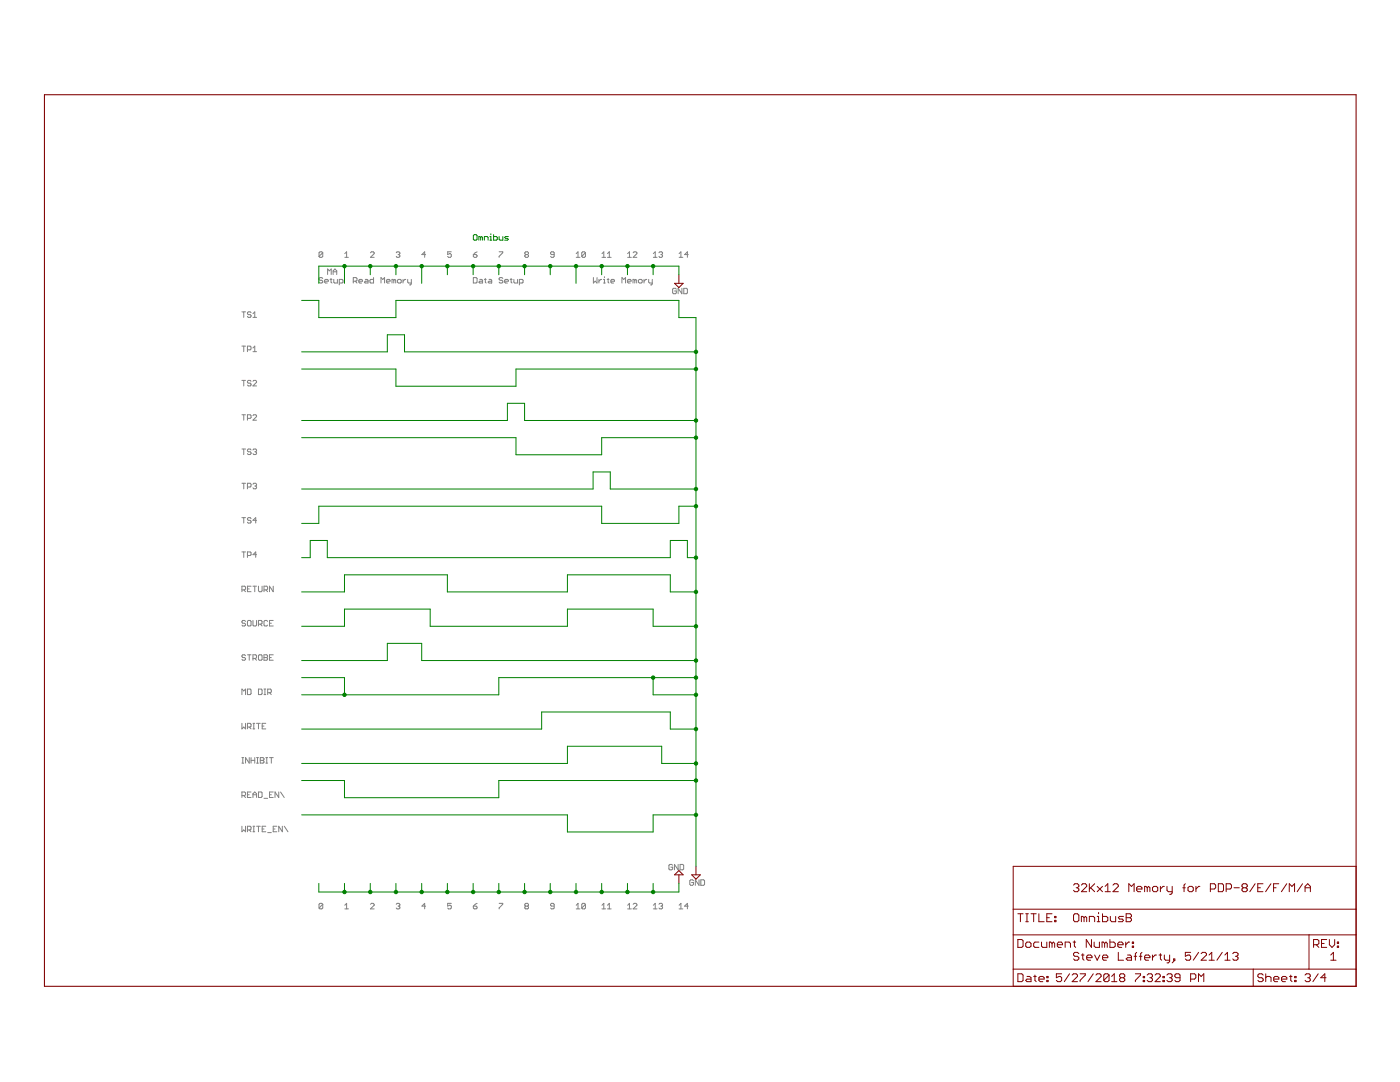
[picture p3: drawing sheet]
<svg xmlns="http://www.w3.org/2000/svg" width="279mm" height="216mm" viewBox="0 0 279 216" stroke-linecap="round" stroke-linejoin="round" font-family="sans-serif">
<g fill="none" stroke="#808080" stroke-width=".2">
<path d="M64.4 50.4l-.2-.2h-.3l-.2 .2v.8M64.4 55.6l-.2-.2h-.3l-.2 .2 .2 .3h.3l.2 .2-.2 .4h-.3l-.2-.2M64.4 50.4v.8l-.2 .2h-.3l-.2-.2M64.4 50.4l-.7 .8M64.8 56.1h.7l-.2-.3h-.3l-.2 .1v.4l.2 .2h.3M65.4 54.8v-1.1l.3 .3 .4-.3v1.1M65.9 55.8h.4M66.1 55.6v.7l.2 .2M66.5 54.8v-.8l.3-.3 .4 .3v.8M66.5 54.2h.7M66.6 55.8v.5l.2 .2h.5v-.7M67.7 56.5h.6l.2-.2v-.4l-.2-.1h-.6v1.1"/>
<path d="M68.8 51.4h.7M68.8 50.6l.4-.4v1.2M70.5 56.1h.6l.1-.2v-.3l-.1-.2h-.6v1.1M70.9 56.1l.3 .4M71.6 56.1h.7l-.1-.3h-.4l-.2 .1v.4l.2 .2h.4M72.9 55.8h.4l.1 .1v.6h-.5l-.2-.2 .2-.2h.5M73.9 50.4l.2-.2h.4l.2 .2v.2l-.8 .8h.8M74.5 55.4v1.1h-.5l-.2-.2v-.4l.2-.1h.5M76 56.5v-1.1l.4 .4 .4-.4v1.1M77.1 56.1h.8l-.2-.3h-.4l-.2 .1v.4l.2 .2h.4M78.6 55.9l-.4-.1v.7M78.6 55.9v.6"/>
<path d="M78.6 55.9l.2-.1 .2 .1v.6M79.1 50.4l.1-.2h.4l.2 .2-.2 .4M79.3 55.9l.2-.1h.4l.2 .1v.4l-.2 .2h-.4l-.2-.2zM79.4 50.8h.2M79.6 50.8l.2 .2-.2 .4h-.4l-.1-.2M80.4 55.8v.7M81 55.8l-.6 .3M81.4 55.8v.5l.1 .2h.6M82.1 55.8v.9l-.4 .2M84.9 50.8h-.7l.6-.6v1.2M90.1 50.2h-.8v.6l.4-.2 .4 .2v.4l-.2 .2h-.4l-.2-.2M94.5 50.8h.5l.2 .4-.2 .2h-.3l-.2-.2z"/>
<path d="M94.5 55.4h.5l.2 .2v.7l-.2 .2h-.5zM95.2 50.2l-.7 .6M95.8 55.8h.3l.2 .1v.6h-.5l-.2-.2 .2-.2h.5M96.7 55.8h.3M96.9 55.6v.7l.1 .2M97.6 55.8h.4l.1 .1v.6h-.5l-.2-.2 .2-.2h.5M99.6 50.2h.7v.2l-.7 .8v.2M100.4 55.6l-.2-.2h-.4l-.2 .2 .2 .3h.4l.2 .2-.2 .4h-.4l-.2-.2M100.7 56.1h.8l-.2-.3h-.4l-.2 .1v.4l.2 .2h.4M101.8 55.8h.4M102 55.6v.7l.2 .2M102.6 55.8v.5l.1 .2h.6v-.7"/>
<path d="M103.7 56.5h.5l.2-.2v-.4l-.2-.1h-.5v1.1M104.9 50.8l-.2-.2 .2-.4h.4l.2 .2-.2 .4M104.9 50.8l-.2 .2 .2 .4h.4l.2-.2-.2-.4M104.9 50.8h.4M110.6 50.8h-.6l-.1-.2 .1-.4h.4l.2 .2v.8l-.2 .2h-.4l-.1-.2M115 51.4h.7M115 50.6l.4-.4v1.2M116.8 50.4l-.2-.2h-.3l-.2 .2v.8M116.8 50.4v.8l-.2 .2h-.3l-.2-.2M116.8 50.4l-.7 .8M118.4 55.4v1.1l.4-.4 .3 .4v-1.1M119.5 55.8v.7"/>
<path d="M120.1 55.8h-.2l-.4 .3M120.1 51.4h.8M120.1 50.6l.4-.4v1.2M120.4 56.5h.4M120.4 55.8h.2v.7M120.6 55.2v.2M121.2 55.8h.3M121.2 51.4h.8M121.2 50.6l.4-.4v1.2M121.4 55.6v.7l.1 .2M121.9 56.1h.7l-.1-.3h-.4l-.2 .1v.4l.2 .2h.4M124.1 56.5v-1.1l.4 .4 .3-.4v1.1"/>
<path d="M125.2 56.1h.7l-.1-.3h-.4l-.2 .1v.4l.2 .2h.4M125.3 51.4h.7M125.3 50.6l.3-.4v1.2M126.4 50.4l.2-.2h.3l.2 .2v.2l-.7 .8h.7M126.7 55.9l-.4-.1v.7M126.7 55.9v.6M126.7 55.9l.2-.1 .2 .1v.6M127.4 55.9l.2-.1h.4l.2 .1v.4l-.2 .2h-.4l-.2-.2zM128.5 55.8v.7M129.1 55.8l-.6 .3M129.5 55.8v.5l.1 .2h.6M130.2 55.8v.9l-.4 .2"/>
<path d="M130.4 51.4h.7M130.4 50.6l.4-.4v1.2M131.5 50.4l.2-.2h.3l.2 .2-.2 .4M131.9 50.8h.1M132 50.8l.2 .2-.2 .4h-.3l-.2-.2M135 57.7l-.2-.2h-.4l-.2 .2v.7l.2 .2h.4l.2-.2v-.3h-.4M135.5 51.4h.8M135.5 50.6l.4-.4v1.2M136.1 57.5v1.1l-.8-1.1v1.1M136.5 57.5h.5l.2 .2v.7l-.2 .2h-.5zM137.4 50.8h-.8l.6-.6v1.2M48.3 62.2h.7"/>
<path d="M48.3 75.9h.7M48.3 69.1h.7M48.6 62.2v1.1M48.6 69.1v1.1M48.6 75.9v1.1M49.4 69.8h.5l.2-.2v-.3l-.2-.2h-.5v1.1M50.1 62.4l-.2-.2h-.3l-.2 .2 .2 .4h.3l.2 .1-.2 .4h-.3l-.2-.2M50.1 76.1l-.2-.2h-.3l-.2 .4 .2 .2h.3l.2 .3-.2 .2h-.3l-.2-.2M50.5 63.3h.7M50.5 62.6l.3-.4v1.1M50.5 69.4l.3-.3v1.1M50.5 76.1l.2-.2h.3l.2 .2v.2l-.7 .7h.7"/>
<path d="M50.5 70.2h.7M48.3 89.6h.7M48.3 82.8h.7M48.3 96.4h.7M48.6 82.8v1M48.6 89.6v1.1M48.6 96.4v1.1M49.4 83.5h.5l.2-.2v-.4l-.2-.1h-.5v1M49.4 97.2h.5l.2-.2v-.4l-.2-.2h-.5v1.1M50.1 89.8l-.2-.2h-.3l-.2 .4 .2 .1h.3l.2 .4-.2 .2h-.3l-.2-.2M50.5 82.9l.2-.1h.3l.2 .1v.2l-.7 .7h.7M50.5 89.8l.2-.2h.3l.2 .2-.2 .3"/>
<path d="M50.5 96.6l.2-.2h.3l.2 .2-.2 .4M50.8 90.1h.2M50.8 97h.2M51 90.1l.2 .2-.2 .4h-.3l-.2-.2M51 97l.2 .2-.2 .3h-.3l-.2-.2M48.3 117.7h.5l.2-.2v-.3l-.2-.2h-.5v1.1M48.3 103.3h.7M48.3 110.1h.7M48.6 103.3v1.1M48.6 110.1v1.1M48.6 117.7l.4 .4M49.4 110.8h.5l.2-.1v-.4l-.2-.2h-.5v1.1"/>
<path d="M49.4 117.5h.3M50.1 103.5l-.2-.2h-.3l-.2 .2 .2 .3h.3l.2 .2-.2 .4h-.3l-.2-.2M50.1 117h-.7v1.1h.7M50.5 117h.7M50.8 117v1.1M51.2 103.8h-.7l.5-.5v1.1M51.2 110.7h-.7l.5-.6v1.1M51.6 117v.9l.2 .2h.3l.2-.2v-.9M52.7 117.7h.5l.2-.2v-.3l-.2-.2h-.5v1.1M53 117.7l.4 .4M54.5 117v1.1l-.7-1.1v1.1M48.3 138.6v-1.1l.3 .4 .4-.4v1.1"/>
<path d="M49 124l-.2-.2h-.3l-.2 .4 .2 .2h.3l.2 .3-.2 .2h-.3l-.2-.2M49 130.8l-.2-.1h-.3l-.2 .1 .2 .4h.3l.2 .2-.2 .3h-.3l-.2-.1M49.4 137.5h.5l.2 .2v.7l-.2 .2h-.5zM49.4 130.7h.7M49.6 123.8h.3l.2 .2v.7l-.2 .2h-.3l-.2-.2v-.7zM49.7 130.7v1M50.5 123.8v.9l.2 .2h.3l.2-.2v-.9M50.5 131.4h.5l.2-.2v-.4l-.2-.1h-.5v1M50.8 131.4l.4 .3M51.6 124.5h.5l.2-.1v-.4l-.2-.2h-.5v1.1M51.6 137.5h.5l.2 .2v.7l-.2 .2h-.5zM51.8 130.7h.3l.2 .1v.8l-.2 .1h-.3l-.2-.1v-.8z"/>
<path d="M51.9 124.5l.4 .4M52.7 130.7h.5l.2 .1-.2 .4 .2 .4-.2 .1h-.5zM52.7 131.2h.5M52.7 138.6h.3M52.7 137.5h.3M52.9 137.5v1.1M53.4 124l-.2-.2h-.3l-.2 .2v.7l.2 .2h.3l.2-.2M53.4 138.2h.6l.1-.2v-.3l-.1-.2h-.6v1.1M53.8 131.2h.3M53.8 124.4h.3M53.8 138.2l.3 .4M54.5 130.7h-.7v1h.7"/>
<path d="M54.5 123.8h-.7v1.1h.7M48.3 152.3h.3M48.3 151.2h.3M48.3 144.3v1.1l.3-.3 .4 .3v-1.1M48.3 158.7h.5l.2-.1v-.4l-.2-.2h-.5v1.1M48.5 151.2v1.1M48.6 158.7l.4 .4M49.4 145.1h.5l.2-.2v-.4l-.2-.2h-.5v1.1M49.4 158.6h.3M49.7 151.2v1.1l-.7-1.1v1.1M49.7 145.1l.4 .3M50.1 158h-.7v1.1h.7"/>
<path d="M50.1 151.2v1.1M50.1 151.7h.7M50.5 159.1v-.7l.3-.4 .4 .4v.7M50.5 144.3h.3M50.5 145.4h.3M50.5 158.6h.7M50.7 144.3v1.1M50.8 151.2v1.1M51.2 152.3h.4M51.2 151.2h.4M51.2 144.3h.7M51.4 151.2v1.1"/>
<path d="M51.6 144.3v1.1M51.6 158h.5l.2 .2v.7l-.2 .2h-.5zM51.9 151.2h.6l.2 .2-.2 .3 .2 .4-.2 .2h-.6zM51.9 151.7h.6M52.3 144.9h.4M52.7 159.3h.7M53 152.3h.4M53 151.2h.4M53 144.3h-.7v1.1h.7M53.2 151.2v1.1M53.8 151.2h.7M53.8 158.6h.3"/>
<path d="M54.1 151.2v1.1M54.5 158h-.7v1.1h.7M55.6 158v1.1l-.7-1.1v1.1M56 158l.7 1.1M48.3 164.9v1.1l.3-.4 .4 .4v-1.1M49.4 165.6h.5l.2-.2v-.3l-.2-.2h-.5v1.1M49.7 165.6l.4 .4M50.5 164.9h.3M50.5 166h.3M50.7 164.9v1.1M51.2 164.9h.7M51.6 164.9v1.1"/>
<path d="M52.3 165.4h.4M53 164.9h-.7v1.1h.7M53.4 166.1h.7M54.5 165.4h.4M55.2 164.9h-.7v1.1h.7M56.3 164.9v1.1l-.7-1.1v1.1M56.7 164.9l.8 1.1M134.2 172.7l-.2-.2h-.3l-.2 .2v.7l.2 .2h.3l.2-.2v-.4h-.3M135.3 172.5v1.1l-.7-1.1v1.1M135.7 172.5h.5l.2 .2v.7l-.2 .2h-.5zM138.4 175.7l-.2-.1h-.3l-.2 .1v.8l.2 .2h.3l.2-.2v-.4h-.4M139.5 175.6v1.1l-.7-1.1v1.1"/>
<path d="M139.9 175.6h.5l.2 .1v.8l-.2 .2h-.5zM64.4 180.4l-.2-.1h-.3l-.2 .1v.8M64.4 180.4v.8l-.2 .2h-.3l-.2-.2M64.4 180.4l-.7 .8M68.8 180.6l.4-.3v1.1M68.8 181.4h.7M73.9 180.4l.2-.1h.4l.2 .1v.2l-.8 .8h.8M79.1 180.4l.1-.1h.4l.2 .1-.2 .4M79.4 180.8h.2M79.6 180.8l.2 .2-.2 .4h-.4l-.1-.2M84.9 180.8h-.7l.6-.5v1.1M90.1 180.3h-.8v.5l.6-.2 .2 .2v.4l-.2 .2h-.4l-.2-.2"/>
<path d="M94.5 180.8h.5l.2 .4-.2 .2h-.3l-.2-.2zM95.2 180.3l-.7 .5M99.6 180.3h.7v.1l-.7 .8v.2M104.9 180.8l-.2-.2 .2-.3h.4l.2 .1-.2 .4M104.9 180.8l-.2 .2 .2 .4h.4l.2-.2-.2-.4M104.9 180.8h.4M110.6 180.8h-.6l-.1-.2 .1-.3h.4l.2 .1v.8l-.2 .2h-.4l-.1-.2M115 180.6l.4-.3v1.1M115 181.4h.7M116.8 180.4l-.2-.1h-.3l-.2 .1v.8M116.8 180.4v.8l-.2 .2h-.3l-.2-.2M116.8 180.4l-.7 .8"/>
<path d="M120.1 180.6l.4-.3v1.1M120.1 181.4h.8M121.2 180.6l.4-.3v1.1M121.2 181.4h.8M125.3 180.6l.3-.3v1.1M125.3 181.4h.7M126.4 180.4l.2-.1h.3l.2 .1v.2l-.7 .8h.7M130.4 180.6l.4-.3v1.1M130.4 181.4h.7M131.5 180.4l.2-.1h.3l.2 .1-.2 .4M131.9 180.8h.1M132 180.8l.2 .2-.2 .4h-.3l-.2-.2"/>
<path d="M135.5 180.6l.4-.3v1.1M135.5 181.4h.8M137.4 180.8h-.8l.6-.5v1.1"/>
</g>
<g fill="none" stroke="#800000" stroke-width=".2">
<path d="M134.6 56.5h1.7l-.8 .9zM135.5 54.8v1.7M134.6 174.6l.9-.9 .8 .9zM135.5 174.6v1.7M138 174.6h1.8l-.9 .8zM138.9 172.9v1.7M202.2 172.9h68.4v23.9h-68.4zM214.2 176.6l.3-.3h.5l.3 .3v.3l-.3 .2M214.8 177.1h.2M215 177.1l.3 .3v.3l-.3 .2h-.5l-.3-.2M215.8 176.6l.3-.3h.5l.3 .3v.3l-1.1 1h1.1M217.4 176.3v1.6"/>
<path d="M217.7 177.1l.8 .8M218.5 176.3l-1.1 1.1M219 176.9l1 1M220 176.9l-1 1M220.6 177.9h1M220.6 176.9l.5-.6v1.6M222.1 176.6l.3-.3h.5l.3 .3v.3l-1.1 1h1.1M225.3 177.9v-1.6l.5 .6 .5-.6v1.6M226.8 177.4h1.1v-.3l-.3-.2h-.5l-.3 .2v.6l.3 .2h.5M229 177.1l-.3-.2h-.3v1M229 177.1v.8M229 177.1l.2-.2 .3 .2v.8"/>
<path d="M230 177.1l.3-.2h.5l.3 .2v.6l-.3 .2h-.5l-.3-.2zM231.6 176.9v1M232.4 176.9h-.3l-.5 .5M232.9 176.9v.8l.3 .2h.7M233.9 176.9v1.3l-.2 .3h-.3M236.1 177.1h.5M236.6 176.3l-.3 .3v1.3M237.1 177.1l.3-.2h.5l.2 .2v.6l-.2 .2h-.5l-.3-.2zM238.7 176.9v1M239.5 176.9h-.3l-.5 .5M241.6 177.4h.7l.3-.3v-.5l-.3-.3h-.7v1.6M243.1 176.3h.8l.3 .3v1.1l-.3 .2h-.8z"/>
<path d="M244.7 177.4h.8l.3-.3v-.5l-.3-.3h-.8v1.6M246.3 177.1h1M248.1 177.1l-.2-.2v-.3l.2-.3h.5l.3 .3v.3l-.3 .2M248.1 177.1h.5M248.1 177.1l-.2 .3v.3l.2 .2h.5l.3-.2v-.3l-.3-.3M250.5 176.3l-1.1 1.6M251 177.1h.5M252.1 176.3h-1.1v1.6h1.1M253.6 176.3l-1 1.6M254.2 177.1h.5M255.2 176.3h-1v1.6M256.8 176.3l-1.1 1.6"/>
<path d="M257.3 177.9v-1.6l.5 .6 .6-.6v1.6M259.9 176.3l-1 1.6M260.5 177.1h1M260.5 177.9v-1l.5-.6 .5 .6v1M202.2 186.5h68.4M202.2 193.4h68.4M202.2 181.4h68.4M203.1 187.5h.8l.3 .2v1.1l-.3 .2h-.8zM203.1 194.3h.8l.3 .3v1l-.3 .3h-.8zM203.1 182.3h1.1M203.6 182.3v1.6M204.7 182.3h.5"/>
<path d="M204.7 183.9h.5M205 194.8h.5l.3 .3v.8h-.8l-.3-.3 .3-.2h.8M205 188h.5l.3 .3v.5l-.3 .2h-.5l-.3-.2v-.5zM205 182.3v1.6M205.8 182.3h1M206.3 194.8h.5M206.3 182.3v1.6M206.5 194.6v1l.3 .3M207.3 195.4h1.1v-.3l-.3-.3h-.5l-.3 .3v.5l.3 .3h.5M207.3 182.3v1.6h1.1M207.3 188h-.8l-.2 .3v.5l.2 .2h.8M207.9 188v.8l.2 .2h.8v-1"/>
<path d="M208.9 195.6h.3v.3h-.3zM208.9 194.8h.3v.3h-.3zM208.9 183.1h.5M210 182.3h-1.1v1.6h1.1M210 188.3l-.3-.3h-.3v1M210 188.3l.2-.3 .3 .3v.7M210 188.3v.7M210.5 183.6h.2v.3h-.2zM210.5 182.9h.2v.2h-.2zM211 188.5h1v-.2l-.2-.3h-.5l-.3 .3v.5l.3 .2h.5M211.9 194.3h-1.1v.8l.8-.3 .3 .3v.5l-.3 .3h-.5l-.3-.3M212.6 189v-1h.8l.2 .3v.7"/>
<path d="M213.4 194.3l-1 1.6M214 194.6l.2-.3h.6l.2 .3v.2l-1 1.1h1M214.2 188h.5M214.4 187.7v1.1l.3 .2M214.5 182.3h.5l.3 .3v1l-.3 .3h-.5l-.3-.3v-1zM215.3 190.3l-.3-.3h-.5l-.3 .3v.3l.3 .2h.5l.3 .3v.2l-.3 .3h-.5l-.3-.3M215.6 194.3h1v.3l-1 1v.3M215.8 190.6h.5M216.1 190.3v1l.2 .3M216.3 183.1l.3-.2 .3 .2v.8M216.3 183.1l-.2-.2h-.3v1M216.3 183.1v.8"/>
<path d="M216.9 191.1h1v-.3l-.2-.2h-.6l-.2 .2v.5l.2 .3h.6M217.4 183.9v-1h.8l.3 .2v.8M217.8 187.5v1.5l-1-1.5v1.5M218.2 194.3l-1.1 1.6M218.4 188v.8l.2 .2h.8v-1M218.5 190.6l.5 1 .5-1M218.7 194.6l.3-.3h.5l.3 .3v.2l-1.1 1.1h1.1M219 183.9h.5M219 182.9h.2v1M219.2 182.1v.2M220 191.1h1.1v-.3l-.3-.2h-.5l-.3 .2v.5l.3 .3h.5M220 182.3v1.6h.8l.3-.3v-.5l-.3-.2h-.8"/>
<path d="M220.5 188.3l-.3-.3h-.3v1M220.5 188.3v.7M220.5 188.3l.2-.3 .3 .3v.7M221.3 194.6v1l-.2 .3h-.6l-.2-.3M221.3 194.6l-.2-.3h-.6l-.2 .3v1M221.3 194.6l-1 1M221.5 187.5v1.5h.8l.3-.2v-.5l-.3-.3h-.8M221.6 182.9v.7l.3 .3h.8v-1M221.8 195.9h1.1M221.8 194.8l.6-.5v1.6M223.1 188.5h1v-.2l-.2-.3h-.5l-.3 .3v.5l.3 .2h.5M223.2 190v1.6h1"/>
<path d="M223.7 195.1l-.3 .3v.2l.3 .3h.5l.3-.3v-.2l-.3-.3M223.7 195.1l-.3-.3v-.2l.3-.3h.5l.3 .3v.2l-.3 .3M223.7 195.1h.5M224.2 182.9h-.8l-.2 .2 .2 .3h.6l.2 .2-.2 .3h-.8M224.7 188v1M224.7 182.3h.8l.3 .3v.3l-.3 .2 .3 .3v.2l-.3 .3h-.8zM224.7 183.1h.8M225 190.6h.5l.3 .2v.8h-.8l-.3-.3 .3-.2h.8M225.4 188h-.2l-.5 .5M226 188.8h.2v.2h-.2zM226 188h.2v.3h-.2zM226.3 190.8h.5"/>
<path d="M226.6 194.3h1v.3l-1 1v.3M226.8 190l-.2 .3v1.3M227.4 190.8h.5M227.9 190l-.3 .3v1.3M228.2 194.8h.2v.3h-.2zM228.2 195.6h.2v.3h-.2zM228.4 191.1h1.1v-.3l-.3-.2h-.5l-.3 .2v.5l.3 .3h.5M228.9 194.6l.3-.3h.5l.3 .3v.2l-.3 .3M229.5 195.1h.2M229.7 195.1l.3 .3v.2l-.3 .3h-.5l-.3-.3M230 190.6v1M230.5 194.6l.3-.3h.5l.3 .3v.2l-1.1 1.1h1.1"/>
<path d="M230.8 190.6h-.3l-.5 .5M231.3 190.6h.5M231.6 190.3v1l.2 .3M232.1 194.8h.3v.3h-.3zM232.1 195.6h.3v.3h-.3zM232.4 190.6v.7l.2 .3h.8M232.9 194.6l.3-.3h.5l.2 .3v.2l-.2 .3M233.4 195.1h.3M233.4 190.6v1.3l-.2 .2h-.3M233.7 195.1l.2 .3v.2l-.2 .3h-.5l-.3-.3M234.2 191.3h.3v.3h-.3zM234.5 191.6l-.6 .5"/>
<path d="M235.5 195.1h-.8l-.2-.3v-.2l.2-.3h.5l.3 .3v1l-.3 .3h-.5l-.2-.3M237.6 190h-1v.8l.8-.2 .2 .2v.5l-.2 .3h-.6l-.2-.3M237.6 195.4h.8l.3-.3v-.5l-.3-.3h-.8v1.6M239.2 195.9v-1.6l.5 .5 .5-.5v1.6M239.2 190l-1.1 1.6M239.7 190.3l.3-.3h.5l.3 .3v.3l-1.1 1h1.1M241.3 191.6h1M241.3 190.6l.5-.6v1.6M243.9 190l-1 1.6M244.5 191.6h1M244.5 190.6l.5-.6v1.6M246 190.3l.3-.3h.5l.3 .3v.3l-.3 .2"/>
<path d="M246.5 190.8h.3M246.8 190.8l.3 .3v.2l-.3 .3h-.5l-.3-.3M250.1 193.4v3.4M252.1 194.6l-.3-.3h-.5l-.3 .3v.2l.3 .3h.5l.3 .3v.2l-.3 .3h-.5l-.3-.3M252.6 195.1l.3-.3h.5l.3 .3v.8M252.6 194.3v1.6M254.2 195.4h1v-.3l-.2-.3h-.6l-.2 .3v.5l.2 .3h.6M255.8 195.4h1v-.3l-.3-.3h-.5l-.2 .3v.5l.2 .3h.5M257.3 194.8h.6M257.6 194.6v1l.3 .3M258.4 195.6h.3v.3h-.3zM258.4 194.8h.3v.3h-.3z"/>
<path d="M260.5 194.6l.2-.3h.5l.3 .3v.2l-.3 .3M261 195.1h.2M261.2 186.5v6.9M261.2 195.1l.3 .3v.2l-.3 .3h-.5l-.2-.3M262.1 188.5h.9l.2-.2v-.6l-.2-.2h-.9v1.5M262.7 188.5l.5 .5M263.1 194.3l-1.1 1.6M263.7 188.3h.6M264.6 195.1h-1l.8-.8v1.6M264.8 187.5h-1.1v1.5h1.1M265.3 187.5v1l.5 .5 .6-.5v-1M265.6 190.6l.5-.6v1.6"/>
<path d="M265.6 191.6h1M266.9 188.8h.2v.2h-.2zM266.9 188h.2v.3h-.2z"/>
</g>
<path d="M8.9 18.9h261.7v177.9h-261.7z" fill="none" stroke="#800000" stroke-width=".21"/>
<g fill="none" stroke="#008000" stroke-width=".2">
<path d="M60.2 59.9h3.4v3.5h15.4v-3.5h56.5v3.5h3.4v109.5M68.7 53.1v3.4M73.9 53.1v1.7M79 53.1v1.7M84.2 53.1v3.4M89.3 53.1v1.7M94.4 53.1v1.7M94.7 46.8h.3l.2 .2v.8l-.2 .1h-.3l-.2-.1v-.8zM95.9 47.4l-.3-.2v.7M95.9 47.4v.5M95.9 47.4l.2-.2 .2 .2v.5M96.7 47.9v-.7h.5l.2 .2v.5"/>
<path d="M97.8 47.9h.3M97.8 47.2h.2v.7M98 46.7v.1M98.5 46.8v1.1h.6l.2-.1v-.4l-.2-.2h-.6M99.5 53.1v1.7M99.6 47.2v.6l.2 .1h.6v-.7M101.5 47.2h-.6l-.2 .2 .8 .4-.2 .1h-.6M104.7 53.1v1.7M109.8 53.1v1.7M115 53.1v3.4M120.1 53.1v1.7M125.2 53.1v1.7"/>
<path d="M130.3 53.1v1.7M135.5 54.8v-1.7h-71.9v3.4M60.2 73.6h18.8v3.5h24v-3.5h35.9M60.2 70.2h17.1v-3.4h3.4v3.4h58.2M60.2 83.9h41.1v-3.4h3.4v3.4h34.2M60.2 87.3h42.8v3.4h17.1v-3.4h18.8M60.2 97.6h58.2v-3.4h3.4v3.4h17.1M60.2 118.1h8.5v-3.4h20.6v3.4h23.9v-3.4h20.6v3.4h5.1M60.2 111.3h1.7v-3.5h3.4v3.5h68.5v-3.5h3.4v3.5h1.7M138.9 101h-3.4v3.4h-15.4v-3.4h-56.5v3.4h-3.4M60.2 125h8.5v-3.5h17.2v3.5h27.3v-3.5h17.1v3.5h8.6M60.2 135.2h8.5v3.4"/>
<path d="M60.2 131.8h17.1v-3.4h6.9v3.4h54.7M130.3 135.2v3.4h8.6M138.9 135.2h-39.4v3.4h-39.3M60.2 155.7h8.5v3.5h30.8v-3.5h39.4M60.2 145.5h47.9v-3.4h25.7v3.4h5.1M60.2 152.3h53v-3.4h18.9v3.4h6.8M60.2 162.6h53v3.4h17.1v-3.4h8.6M63.6 176.3v1.7h71.9v-1.7M68.7 176.3v1.7M73.9 176.3v1.7M79 176.3v1.7M84.2 176.3v1.7"/>
<path d="M89.3 176.3v1.7M94.4 176.3v1.7M99.5 176.3v1.7M104.7 176.3v1.7M109.8 176.3v1.7M115 176.3v1.7M120.1 176.3v1.7M125.2 176.3v1.7M130.3 176.3v1.7"/>
</g>
<g fill="#008000" stroke="#008000" stroke-width=".2">
<circle cx="68.7" cy="53.1" r=".34"/>
<circle cx="73.9" cy="53.1" r=".34"/>
<circle cx="79" cy="53.1" r=".34"/>
<circle cx="84.2" cy="53.1" r=".34"/>
<circle cx="89.3" cy="53.1" r=".34"/>
<circle cx="94.4" cy="53.1" r=".34"/>
<circle cx="99.5" cy="53.1" r=".34"/>
<circle cx="104.7" cy="53.1" r=".34"/>
<circle cx="109.8" cy="53.1" r=".34"/>
<circle cx="115" cy="53.1" r=".34"/>
<circle cx="120.1" cy="53.1" r=".34"/>
<circle cx="125.2" cy="53.1" r=".34"/>
<circle cx="130.3" cy="53.1" r=".34"/>
<circle cx="68.7" cy="178" r=".34"/>
<circle cx="130.3" cy="178" r=".34"/>
<circle cx="125.2" cy="178" r=".34"/>
<circle cx="73.9" cy="178" r=".34"/>
<circle cx="79" cy="178" r=".34"/>
<circle cx="84.2" cy="178" r=".34"/>
<circle cx="120.1" cy="178" r=".34"/>
<circle cx="115" cy="178" r=".34"/>
<circle cx="109.8" cy="178" r=".34"/>
<circle cx="104.7" cy="178" r=".34"/>
<circle cx="99.5" cy="178" r=".34"/>
<circle cx="94.4" cy="178" r=".34"/>
<circle cx="89.3" cy="178" r=".34"/>
<circle cx="138.9" cy="70.2" r=".34"/>
<circle cx="138.9" cy="73.6" r=".34"/>
<circle cx="138.9" cy="83.9" r=".34"/>
<circle cx="138.9" cy="87.3" r=".34"/>
<circle cx="138.9" cy="97.6" r=".34"/>
<circle cx="138.9" cy="101" r=".34"/>
<circle cx="138.9" cy="111.3" r=".34"/>
<circle cx="138.9" cy="118.1" r=".34"/>
<circle cx="138.9" cy="125" r=".34"/>
<circle cx="138.9" cy="145.5" r=".34"/>
<circle cx="138.9" cy="131.8" r=".34"/>
<circle cx="138.9" cy="135.2" r=".34"/>
<circle cx="138.9" cy="152.3" r=".34"/>
<circle cx="138.9" cy="162.6" r=".34"/>
<circle cx="138.9" cy="155.7" r=".34"/>
<circle cx="130.3" cy="135.2" r=".34"/>
<circle cx="138.9" cy="138.6" r=".34"/>
<circle cx="68.7" cy="138.6" r=".34"/>
</g>
</svg>
